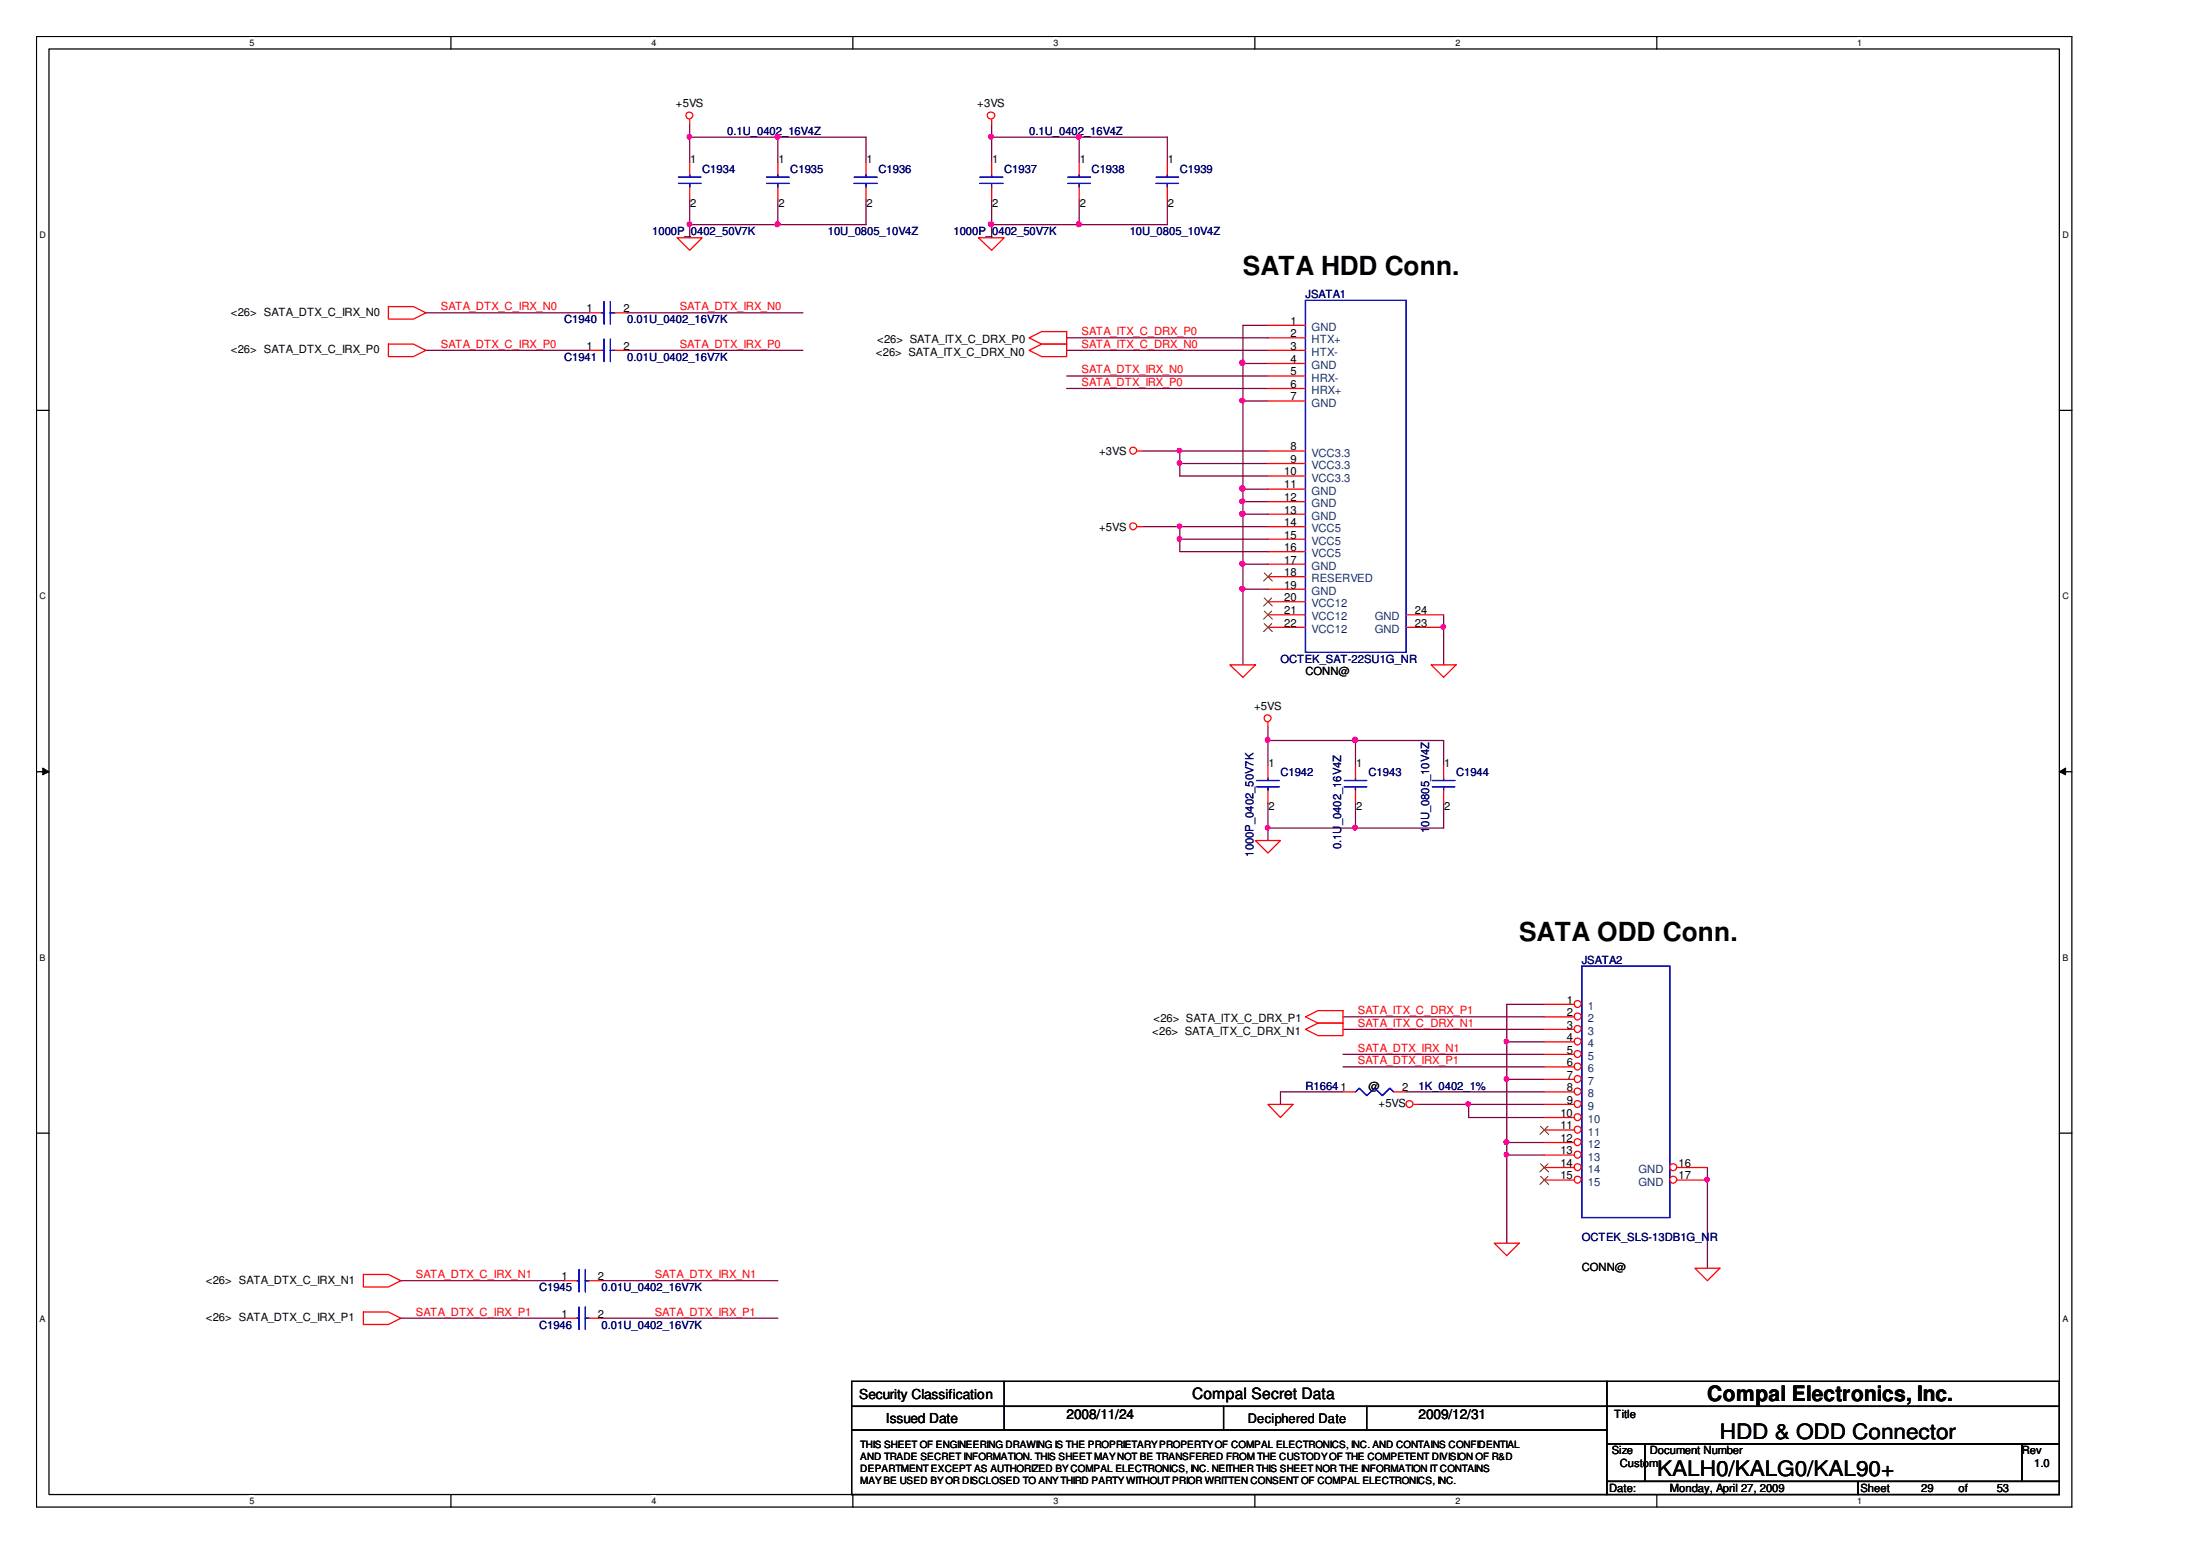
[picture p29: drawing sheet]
<svg xmlns="http://www.w3.org/2000/svg" width="297mm" height="210mm" viewBox="0 0 297 210" stroke-linecap="round" stroke-linejoin="round" font-family="sans-serif">
<defs><g id="words">
<g font-size="3.6">
<text x="168.3" y="37.2">SATA HDD Conn.</text>
<text x="205.8" y="127.4">SATA ODD Conn.</text>
</g>
<g font-size="2.9">
<text x="231.3" y="189.8">Compal Electronics, Inc.</text>
<text x="232.9" y="194.8">HDD &amp; ODD Connector</text>
<text x="224.5" y="199.9">KALH0/KALG0/KAL90+</text>
</g>
<text font-size="2.1" x="161.5" y="189.5">Compal Secret Data</text>
<g font-size="1.9">
<text x="116.4" y="189.4">Security Classification</text>
<text x="120" y="192.6">Issued Date</text>
<text x="144.5" y="192.1">2008/11/24</text>
<text x="192.1" y="192.1">2009/12/31</text>
</g>
<text font-size="1.8" x="169" y="192.7">Deciphered Date</text>
<g font-size="1.5">
<text x="91.6" y="14.5">+5VS</text>
<text x="132.4" y="14.5">+3VS</text>
<text x="93.5" y="22.1">1</text>
<text x="105.4" y="22.1">1</text>
<text x="117.4" y="22.1">1</text>
<text x="134.4" y="22.1">1</text>
<text x="146.2" y="22.1">1</text>
<text x="158.2" y="22.1">1</text>
<text x="93.5" y="28">2</text>
<text x="105.4" y="28">2</text>
<text x="117.4" y="28">2</text>
<text x="134.4" y="28">2</text>
<text x="146.2" y="28">2</text>
<text x="158.2" y="28">2</text>
<text x="31.3" y="42.8">&lt;26&gt; SATA_DTX_C_IRX_N0</text>
<text x="31.3" y="47.9">&lt;26&gt; SATA_DTX_C_IRX_P0</text>
<text x="79.4" y="42.3">1</text>
<text x="79.4" y="47.4">1</text>
<text x="84.4" y="42.3">2</text>
<text x="84.4" y="47.4">2</text>
<text x="118.8" y="46.5">&lt;26&gt; SATA_ITX_C_DRX_P0</text>
<text x="174.8" y="44">1</text>
<text x="174.8" y="45.7">2</text>
<text x="174.8" y="47.4">3</text>
<text x="118.6" y="48.2">&lt;26&gt; SATA_ITX_C_DRX_N0</text>
<text x="174.8" y="49.1">4</text>
<text x="174.8" y="50.8">5</text>
<text x="174.8" y="52.5">6</text>
<text x="174.8" y="54.2">7</text>
<text x="148.9" y="61.7">+3VS</text>
<text x="173.9" y="64.4">10</text>
<text x="174.8" y="61">8</text>
<text x="174.8" y="62.7">9</text>
<text x="148.9" y="71.9">+5VS</text>
<text x="173.9" y="66.2">11</text>
<text x="173.9" y="67.8">12</text>
<text x="173.9" y="69.5">13</text>
<text x="173.9" y="71.2">14</text>
<text x="173.9" y="72.9">15</text>
<text x="173.9" y="74.6">16</text>
<text x="173.9" y="76.3">17</text>
<text x="173.9" y="78">18</text>
<text x="173.9" y="79.7">19</text>
<text x="173.9" y="81.4">20</text>
<text x="173.9" y="83.2">21</text>
<text x="191.6" y="83.2">24</text>
<text x="173.9" y="84.9">22</text>
<text x="191.6" y="84.9">23</text>
<text x="176.8" y="91.5">CONN@</text>
<text x="169.9" y="96.2">+5VS</text>
<text x="171.8" y="103.8">1</text>
<text x="183.7" y="103.8">1</text>
<text x="195.6" y="103.8">1</text>
<text x="171.8" y="109.7">2</text>
<text x="183.7" y="109.7">2</text>
<text x="195.6" y="109.7">2</text>
<text x="212.2" y="135.9">1</text>
<text x="212.2" y="137.6">2</text>
<text x="156.1" y="140.2">&lt;26&gt; SATA_ITX_C_DRX_N1</text>
<text x="156.2" y="138.5">&lt;26&gt; SATA_ITX_C_DRX_P1</text>
<text x="212.2" y="139.3">3</text>
<text x="212.2" y="141">4</text>
<text x="212.2" y="142.7">5</text>
<text x="185.4" y="147.6">@</text>
<text x="186.7" y="150">+5VS</text>
<text x="189.9" y="147.8">2</text>
<text x="212.2" y="144.4">6</text>
<text x="212.2" y="146.1">7</text>
<text x="212.2" y="147.8">8</text>
<text x="212.2" y="149.5">9</text>
<text x="211.4" y="151.2">10</text>
<text x="211.4" y="152.9">11</text>
<text x="211.4" y="154.6">12</text>
<text x="211.4" y="156.3">13</text>
<text x="211.4" y="158">14</text>
<text x="211.4" y="159.7">15</text>
<text x="227.4" y="158">16</text>
<text x="227.4" y="159.7">17</text>
<text x="27.9" y="173.8">&lt;26&gt; SATA_DTX_C_IRX_N1</text>
<text x="76.1" y="173.3">1</text>
<text x="81" y="173.3">2</text>
<text x="214.2" y="172.2">CONN@</text>
<text x="27.9" y="178.9">&lt;26&gt; SATA_DTX_C_IRX_P1</text>
<text x="76.1" y="178.4">1</text>
<text x="81" y="178.4">2</text>
<text x="218.3" y="197">Size</text>
<text x="218.6" y="192.1">Title</text>
<text x="223.5" y="197">Document Number</text>
<text x="273.8" y="197">Rev</text>
<text x="218" y="202">Date:</text>
<text x="219.4" y="198.7">Custom</text>
<text x="226.2" y="202">Monday, April 27, 2009</text>
<text x="252" y="202">Sheet</text>
<text x="260.2" y="202">29</text>
<text x="265.3" y="202">of</text>
<text x="270.5" y="202">53</text>
<text x="275.5" y="198.7">1.0</text>
</g>
<g font-size="1.5" fill="#00007f">
<text x="95.1" y="23.4">C1934</text>
<text x="98.5" y="18.3">0.1U_0402_16V4Z</text>
<text x="107" y="23.4">C1935</text>
<text x="119" y="23.4">C1936</text>
<text x="136" y="23.4">C1937</text>
<text x="139.4" y="18.3">0.1U_0402_16V4Z</text>
<text x="147.9" y="23.4">C1938</text>
<text x="159.8" y="23.4">C1939</text>
<text x="88.3" y="31.9">1000P_0402_50V7K</text>
<text x="112.1" y="31.9">10U_0805_10V4Z</text>
<text x="129.1" y="31.9">1000P_0402_50V7K</text>
<text x="153" y="31.9">10U_0805_10V4Z</text>
<text x="176.8" y="40.4">JSATA1</text>
<text x="76.4" y="43.8">C1940</text>
<text x="84.9" y="43.8">0.01U_0402_16V7K</text>
<text x="76.4" y="48.9">C1941</text>
<text x="84.9" y="48.9">0.01U_0402_16V7K</text>
<text x="173.4" y="89.8">OCTEK_SAT-22SU1G_NR</text>
<text x="173.4" y="105.1">C1942</text>
<text x="185.4" y="105.1">C1943</text>
<text x="197.2" y="105.1">C1944</text>
<text x="193.6" y="112.8" transform="rotate(-90 193.6 112.8)">10U_0805_10V4Z</text>
<text x="169.8" y="116" transform="rotate(-90 169.8 116)">1000P_0402_50V7K</text>
<text x="181.6" y="115" transform="rotate(-90 181.6 115)">0.1U_0402_16V4Z</text>
<text x="214.2" y="130.6">JSATA2</text>
<text x="176.8" y="147.6">R16641</text>
<text x="192.1" y="147.6">1K_0402_1%</text>
<text x="214.2" y="168">OCTEK_SLS-13DB1G_NR</text>
<text x="73" y="179.9">C1946</text>
<text x="73" y="174.9">C1945</text>
<text x="81.5" y="179.9">0.01U_0402_16V7K</text>
<text x="81.5" y="174.9">0.01U_0402_16V7K</text>
</g>
<g font-size="1.5" fill="#f00">
<text x="59.7" y="42">SATA_DTX_C_IRX_N0</text>
<text x="59.7" y="47.1">SATA_DTX_C_IRX_P0</text>
<text x="92.1" y="42">SATA_DTX_IRX_N0</text>
<text x="92.1" y="47.1">SATA_DTX_IRX_P0</text>
<text x="146.5" y="45.4">SATA_ITX_C_DRX_P0</text>
<text x="146.5" y="47.1">SATA_ITX_C_DRX_N0</text>
<text x="146.5" y="52.3">SATA_DTX_IRX_P0</text>
<text x="146.5" y="50.6">SATA_DTX_IRX_N0</text>
<text x="183.9" y="137.4">SATA_ITX_C_DRX_P1</text>
<text x="183.9" y="139.1">SATA_ITX_C_DRX_N1</text>
<text x="183.9" y="142.4">SATA_DTX_IRX_N1</text>
<text x="183.9" y="144.1">SATA_DTX_IRX_P1</text>
<text x="56.3" y="173.1">SATA_DTX_C_IRX_N1</text>
<text x="88.7" y="173.1">SATA_DTX_IRX_N1</text>
<text x="56.3" y="178.2">SATA_DTX_C_IRX_P1</text>
<text x="88.7" y="178.2">SATA_DTX_IRX_P1</text>
</g>
<g font-size="1.5" fill="#003f7f">
<text x="177.7" y="44.8">GND</text>
<text x="177.7" y="46.5">HTX+</text>
<text x="177.7" y="48.2">HTX-</text>
<text x="177.7" y="50">GND</text>
<text x="177.7" y="51.7">HRX-</text>
<text x="177.7" y="53.4">HRX+</text>
<text x="177.7" y="55.1">GND</text>
<text x="177.7" y="61.8">VCC3.3</text>
<text x="177.7" y="63.5">VCC3.3</text>
<text x="177.7" y="65.2">VCC3.3</text>
<text x="177.7" y="67">GND</text>
<text x="177.7" y="68.7">GND</text>
<text x="177.7" y="70.4">GND</text>
<text x="177.7" y="72.1">VCC5</text>
<text x="177.7" y="73.8">VCC5</text>
<text x="177.7" y="75.5">VCC5</text>
<text x="177.7" y="77.2">GND</text>
<text x="177.7" y="78.9">RESERVED</text>
<text x="177.7" y="80.5">GND</text>
<text x="177.7" y="82.2">VCC12</text>
<text x="177.7" y="84">VCC12</text>
<text x="177.7" y="85.7">VCC12</text>
<text x="186.2" y="84">GND</text>
<text x="186.2" y="85.7">GND</text>
<text x="215.1" y="136.8">1</text>
<text x="215.1" y="138.5">2</text>
<text x="215.1" y="140.2">3</text>
<text x="215.1" y="141.8">4</text>
<text x="215.1" y="143.5">5</text>
<text x="215.1" y="145.2">6</text>
<text x="215.1" y="146.9">7</text>
<text x="215.1" y="148.6">8</text>
<text x="215.1" y="150.3">9</text>
<text x="215.1" y="152.1">10</text>
<text x="215.1" y="153.8">11</text>
<text x="215.1" y="155.5">12</text>
<text x="215.1" y="157.2">13</text>
<text x="215.1" y="158.9">14</text>
<text x="215.1" y="160.6">15</text>
<text x="221.9" y="158.9">GND</text>
<text x="221.9" y="160.6">GND</text>
</g>
<g font-size="1.4">
<text x="116.5" y="196.1">THIS SHEET OF ENGINEERING DRAWING IS THE PROPRIETARY PROPERTY OF COMPAL ELECTRONICS, INC. AND CONTAINS CONFIDENTIAL</text>
<text x="116.5" y="197.7">AND TRADE SECRET INFORMATION. THIS SHEET MAY NOT BE TRANSFERED FROM THE CUSTODY OF THE COMPETENT DIVISION OF R&amp;D</text>
<text x="116.5" y="199.3">DEPARTMENT EXCEPT AS AUTHORIZED BY COMPAL ELECTRONICS, INC. NEITHER THIS SHEET NOR THE INFORMATION IT CONTAINS</text>
<text x="116.5" y="200.9">MAY BE USED BY OR DISCLOSED TO ANY THIRD PARTY WITHOUT PRIOR WRITTEN CONSENT OF COMPAL ELECTRONICS, INC.</text>
</g>
<g font-size="1.2">
<text x="33.8" y="6.2">5</text>
<text x="88.3" y="6.2">4</text>
<text x="142.7" y="6.2">3</text>
<text x="197.1" y="6.2">2</text>
<text x="251.6" y="6.2">1</text>
<text x="5.4" y="32.2">D</text>
<text x="279.3" y="32.2">D</text>
<text x="5.4" y="81.1">C</text>
<text x="279.3" y="81.1">C</text>
<text x="5.4" y="130.1">B</text>
<text x="279.3" y="130.1">B</text>
<text x="5.4" y="179">A</text>
<text x="279.3" y="179">A</text>
<text x="33.8" y="203.7">5</text>
<text x="88.3" y="203.7">4</text>
<text x="142.7" y="203.7">3</text>
<text x="197.1" y="203.7">2</text>
<text x="251.6" y="203.7">1</text>
</g>
</g></defs>
<path d="M4.9 4.9h275.7v199.2h-275.7zM6.6 6.6h272.3v195.8h-272.3z" fill="none" stroke="#000" stroke-width=".17"/>
<g fill="#fff">
<path d="M33.8 5.1h.6v1.4h-.6z"/>
<path d="M33.8 202.6h.6v1.3h-.6z"/>
</g>
<path d="M61.1 4.9v1.7M61.1 202.4v1.7" fill="none" stroke="#000" stroke-width=".17"/>
<g fill="#fff">
<path d="M88.3 5.1h.5v1.4h-.5z"/>
<path d="M88.3 202.6h.5v1.3h-.5z"/>
</g>
<path d="M115.5 4.9v1.7M115.5 202.4v1.7" fill="none" stroke="#000" stroke-width=".17"/>
<g fill="#fff">
<path d="M142.7 5.1h.6v1.4h-.6z"/>
<path d="M142.7 202.6h.6v1.3h-.6z"/>
</g>
<path d="M170 4.9v1.7M170 202.4v1.7" fill="none" stroke="#000" stroke-width=".17"/>
<g fill="#fff">
<path d="M197.1 5.1h.6v1.4h-.6z"/>
<path d="M197.1 202.6h.6v1.3h-.6z"/>
</g>
<path d="M224.4 4.9v1.7M224.4 202.4v1.7" fill="none" stroke="#000" stroke-width=".17"/>
<g fill="#fff">
<path d="M251.6 5.1h.6v1.4h-.6z"/>
<path d="M251.6 202.6h.6v1.3h-.6z"/>
<path d="M5.4 31.1h.7v1.4h-.7z"/>
<path d="M279.4 31.1h.7v1.4h-.7z"/>
<path d="M5.4 80h.7v1.4h-.7z"/>
<path d="M279.4 80h.7v1.4h-.7z"/>
</g>
<path d="M4.9 55.6h1.7M278.9 55.6h1.7" fill="none" stroke="#000" stroke-width=".17"/>
<g fill="#fff">
<path d="M5.4 129h.7v1.3h-.7z"/>
<path d="M279.4 129h.7v1.3h-.7z"/>
</g>
<path d="M4.9 104.5h1.7M278.9 104.5h1.7" fill="none" stroke="#000" stroke-width=".17"/>
<path d="M5.8 104l.8 .5-.8 .4zM278.9 104.5l.9-.5v.9z" fill="#000"/>
<path d="M5.8 104l.8 .5-.8 .4zM278.9 104.5l.9-.5v.9z" fill="none" stroke="#000" stroke-width=".14"/>
<g fill="#fff">
<path d="M5.4 177.9h.7v1.4h-.7z"/>
<path d="M279.4 177.9h.7v1.4h-.7z"/>
</g>
<path d="M4.9 153.5h1.7M278.9 153.5h1.7" fill="none" stroke="#000" stroke-width=".17"/>
<path d="M171.7 44.1h-3.3v5.1M171.7 54.3h-3.3v11.9M159.8 73v1.7h11.9" fill="none" stroke="#7f003f" stroke-width=".17"/>
<circle cx="168.3" cy="54.2" r=".33" fill="#f0f"/>
<circle cx="168.3" cy="54.2" r=".33" fill="none" stroke="#f0f" stroke-width=".17"/>
<path d="M168.4 49.2h3.3M168.4 79.8v10.2" fill="none" stroke="#7f003f" stroke-width=".17"/>
<circle cx="168.3" cy="79.7" r=".33" fill="#f0f"/>
<circle cx="168.3" cy="79.7" r=".33" fill="none" stroke="#f0f" stroke-width=".17"/>
<path d="M168.4 66.2h3.3M168.4 67.9h3.3" fill="none" stroke="#7f003f" stroke-width=".17"/>
<circle cx="168.3" cy="67.9" r=".33" fill="#f0f"/>
<circle cx="168.3" cy="67.9" r=".33" fill="none" stroke="#f0f" stroke-width=".17"/>
<path d="M168.4 49.2v5.1M159.8 64.5h11.9" fill="none" stroke="#7f003f" stroke-width=".17"/>
<circle cx="168.3" cy="49.1" r=".35" fill="#f0f"/>
<circle cx="168.3" cy="49.1" r=".35" fill="none" stroke="#f0f" stroke-width=".17"/>
<path d="M168.4 79.8h3.3M168.4 69.6h3.3" fill="none" stroke="#7f003f" stroke-width=".17"/>
<circle cx="168.3" cy="69.6" r=".33" fill="#f0f"/>
<circle cx="168.3" cy="69.6" r=".33" fill="none" stroke="#f0f" stroke-width=".17"/>
<path d="M168.4 67.9v1.7" fill="none" stroke="#7f003f" stroke-width=".17"/>
<circle cx="168.3" cy="69.6" r=".33" fill="#f0f"/>
<circle cx="168.3" cy="69.6" r=".33" fill="none" stroke="#f0f" stroke-width=".17"/>
<path d="M154.7 71.3h5.1M159.8 62.8h11.9M159.8 71.3h11.9M159.8 71.3v1.7" fill="none" stroke="#7f003f" stroke-width=".17"/>
<circle cx="159.8" cy="71.3" r=".31" fill="#f0f"/>
<circle cx="159.8" cy="71.3" r=".31" fill="none" stroke="#f0f" stroke-width=".17"/>
<path d="M159.8 62.8v1.7M168.4 76.4h3.3" fill="none" stroke="#7f003f" stroke-width=".17"/>
<circle cx="159.8" cy="62.7" r=".31" fill="#f0f"/>
<circle cx="159.8" cy="62.7" r=".31" fill="none" stroke="#f0f" stroke-width=".17"/>
<path d="M154.7 61.1h5.1M168.4 76.4v3.4" fill="none" stroke="#7f003f" stroke-width=".17"/>
<circle cx="168.3" cy="76.3" r=".33" fill="#f0f"/>
<circle cx="168.3" cy="76.3" r=".33" fill="none" stroke="#f0f" stroke-width=".17"/>
<path d="M159.8 61.1v1.7" fill="none" stroke="#7f003f" stroke-width=".17"/>
<circle cx="159.8" cy="61" r=".31" fill="#f0f"/>
<circle cx="159.8" cy="61" r=".31" fill="none" stroke="#f0f" stroke-width=".17"/>
<path d="M159.8 73h11.9" fill="none" stroke="#7f003f" stroke-width=".17"/>
<circle cx="159.8" cy="73" r=".31" fill="#f0f"/>
<circle cx="159.8" cy="73" r=".31" fill="none" stroke="#f0f" stroke-width=".17"/>
<path d="M159.8 61.1h11.9M168.4 69.6v6.8" fill="none" stroke="#7f003f" stroke-width=".17"/>
<circle cx="168.3" cy="69.6" r=".33" fill="#f0f"/>
<circle cx="168.3" cy="69.6" r=".33" fill="none" stroke="#f0f" stroke-width=".17"/>
<path d="M168.4 66.2v1.7" fill="none" stroke="#7f003f" stroke-width=".17"/>
<circle cx="168.3" cy="66.1" r=".35" fill="#f0f"/>
<circle cx="168.3" cy="66.1" r=".35" fill="none" stroke="#f0f" stroke-width=".17"/>
<path d="M93.4 30.4v1.8M105.4 30.4h11.9M57.7 42.4h22.1M57.7 47.4h22.1M85 42.4h23.7M85 47.4h23.7M144.5 45.8h27.2M144.5 47.4h27.2M144.5 52.6h27.2M144.5 50.9h27.2" fill="none" stroke="#7f003f" stroke-width=".17"/>
<circle cx="105.3" cy="30.4" r=".31" fill="#f0f"/>
<circle cx="105.3" cy="30.4" r=".31" fill="none" stroke="#f0f" stroke-width=".17"/>
<path d="M93.4 16.9v1.7M117.3 18.6h-11.9v3.4M93.4 27v3.4" fill="none" stroke="#7f003f" stroke-width=".17"/>
<circle cx="105.3" cy="18.5" r=".31" fill="#f0f"/>
<circle cx="105.3" cy="18.5" r=".31" fill="none" stroke="#f0f" stroke-width=".17"/>
<path d="M93.4 18.6h12" fill="none" stroke="#7f003f" stroke-width=".17"/>
<circle cx="105.3" cy="18.5" r=".31" fill="#f0f"/>
<circle cx="105.3" cy="18.5" r=".31" fill="none" stroke="#f0f" stroke-width=".17"/>
<circle cx="93.4" cy="18.5" r=".31" fill="#f0f"/>
<circle cx="93.4" cy="18.5" r=".31" fill="none" stroke="#f0f" stroke-width=".17"/>
<path d="M105.4 27v3.4h-12" fill="none" stroke="#7f003f" stroke-width=".17"/>
<circle cx="105.3" cy="30.4" r=".31" fill="#f0f"/>
<circle cx="105.3" cy="30.4" r=".31" fill="none" stroke="#f0f" stroke-width=".17"/>
<circle cx="93.4" cy="30.4" r=".31" fill="#f0f"/>
<circle cx="93.4" cy="30.4" r=".31" fill="none" stroke="#f0f" stroke-width=".17"/>
<path d="M93.4 18.6v3.4M117.3 18.6v3.4M117.3 27v3.4M134.3 30.4v1.8M146.2 30.4h11.9" fill="none" stroke="#7f003f" stroke-width=".17"/>
<circle cx="146.1" cy="30.4" r=".31" fill="#f0f"/>
<circle cx="146.1" cy="30.4" r=".31" fill="none" stroke="#f0f" stroke-width=".17"/>
<path d="M134.3 16.9v1.7M158.1 18.6h-11.9v3.4M134.3 27v3.4" fill="none" stroke="#7f003f" stroke-width=".17"/>
<circle cx="146.1" cy="18.5" r=".31" fill="#f0f"/>
<circle cx="146.1" cy="18.5" r=".31" fill="none" stroke="#f0f" stroke-width=".17"/>
<path d="M134.3 18.6h11.9" fill="none" stroke="#7f003f" stroke-width=".17"/>
<circle cx="146.1" cy="18.5" r=".31" fill="#f0f"/>
<circle cx="146.1" cy="18.5" r=".31" fill="none" stroke="#f0f" stroke-width=".17"/>
<circle cx="134.2" cy="18.5" r=".33" fill="#f0f"/>
<circle cx="134.2" cy="18.5" r=".33" fill="none" stroke="#f0f" stroke-width=".17"/>
<path d="M146.2 27v3.4h-11.9" fill="none" stroke="#7f003f" stroke-width=".17"/>
<circle cx="146.1" cy="30.4" r=".31" fill="#f0f"/>
<circle cx="146.1" cy="30.4" r=".31" fill="none" stroke="#f0f" stroke-width=".17"/>
<circle cx="134.2" cy="30.4" r=".33" fill="#f0f"/>
<circle cx="134.2" cy="30.4" r=".33" fill="none" stroke="#f0f" stroke-width=".17"/>
<path d="M134.3 18.6v3.4M158.1 18.6v3.4M158.1 27v3.4M171.7 112.1v1.7M183.6 112.1h11.9M54.3 173.4h22.1M54.3 178.5h22.1M81.5 173.4h23.9M81.5 178.5h23.9" fill="none" stroke="#7f003f" stroke-width=".17"/>
<circle cx="183.5" cy="112.1" r=".31" fill="#f0f"/>
<circle cx="183.5" cy="112.1" r=".31" fill="none" stroke="#f0f" stroke-width=".17"/>
<path d="M171.7 98.5v1.8M171.7 108.7v3.4M195.5 100.3h-11.9v3.4" fill="none" stroke="#7f003f" stroke-width=".17"/>
<path d="M183.4 99.9h.3l.1 .1a.36 .36 0 0 1-.3 .5 .37 .37 0 0 1-.1-.6z" fill-rule="evenodd" fill="#f0f"/>
<path d="M183.4 99.9h.3l.1 .1a.36 .36 0 0 1-.3 .5 .37 .37 0 0 1-.1-.6z" fill="none" stroke="#f0f" stroke-width=".17"/>
<path d="M171.7 100.3h11.9" fill="none" stroke="#7f003f" stroke-width=".17"/>
<path d="M183.4 99.9h.3l.1 .1a.36 .36 0 0 1-.3 .5 .37 .37 0 0 1-.1-.6z" fill-rule="evenodd" fill="#f0f"/>
<path d="M183.4 99.9h.3l.1 .1a.36 .36 0 0 1-.3 .5 .37 .37 0 0 1-.1-.6z" fill="none" stroke="#f0f" stroke-width=".17"/>
<path d="M171.5 99.9h.3l.1 .1a.36 .36 0 0 1-.2 .5 .37 .37 0 0 1-.2-.6z" fill-rule="evenodd" fill="#f0f"/>
<path d="M171.5 99.9h.3l.1 .1a.36 .36 0 0 1-.2 .5 .37 .37 0 0 1-.2-.6z" fill="none" stroke="#f0f" stroke-width=".17"/>
<path d="M183.6 108.7v3.4h-11.9" fill="none" stroke="#7f003f" stroke-width=".17"/>
<circle cx="183.5" cy="112.1" r=".31" fill="#f0f"/>
<circle cx="183.5" cy="112.1" r=".31" fill="none" stroke="#f0f" stroke-width=".17"/>
<circle cx="171.7" cy="112.1" r=".31" fill="#f0f"/>
<circle cx="171.7" cy="112.1" r=".31" fill="none" stroke="#f0f" stroke-width=".17"/>
<path d="M171.7 100.3v3.4M195.5 100.3v3.4M195.5 108.7v3.4M204.1 146.2v8.5" fill="none" stroke="#7f003f" stroke-width=".17"/>
<circle cx="204" cy="154.7" r=".31" fill="#f0f"/>
<circle cx="204" cy="154.7" r=".31" fill="none" stroke="#f0f" stroke-width=".17"/>
<circle cx="204" cy="146.1" r=".31" fill="#f0f"/>
<circle cx="204" cy="146.1" r=".31" fill="none" stroke="#f0f" stroke-width=".17"/>
<path d="M181.9 137.7h27.3M181.9 139.4h27.3M181.9 144.5h27.3M181.9 142.8h27.3M190.5 147.9h18.7M192.1 149.6h17.1M204.1 156.4h5.1M204.1 154.7h5.1" fill="none" stroke="#7f003f" stroke-width=".17"/>
<circle cx="198.9" cy="149.5" r=".31" fill="#f0f"/>
<circle cx="198.9" cy="149.5" r=".31" fill="none" stroke="#f0f" stroke-width=".17"/>
<path d="M195.5 83.3v1.7M181.9 147.9h-8.5v1.7M198.9 149.6v1.7h10.3" fill="none" stroke="#7f003f" stroke-width=".17"/>
<circle cx="195.5" cy="84.9" r=".31" fill="#f0f"/>
<circle cx="195.5" cy="84.9" r=".31" fill="none" stroke="#f0f" stroke-width=".17"/>
<path d="M195.5 85v5M204.1 154.7v1.7" fill="none" stroke="#7f003f" stroke-width=".17"/>
<circle cx="204" cy="154.7" r=".31" fill="#f0f"/>
<circle cx="204" cy="154.7" r=".31" fill="none" stroke="#f0f" stroke-width=".17"/>
<path d="M209.2 136h-5.1v5.1h5.1M204.1 141.1v5.1h5.1" fill="none" stroke="#7f003f" stroke-width=".17"/>
<circle cx="204" cy="141" r=".31" fill="#f0f"/>
<circle cx="204" cy="141" r=".31" fill="none" stroke="#f0f" stroke-width=".17"/>
<path d="M204.1 156.4v12" fill="none" stroke="#7f003f" stroke-width=".17"/>
<circle cx="204" cy="156.4" r=".31" fill="#f0f"/>
<circle cx="204" cy="156.4" r=".31" fill="none" stroke="#f0f" stroke-width=".17"/>
<path d="M231.3 158.1v1.7" fill="none" stroke="#7f003f" stroke-width=".17"/>
<circle cx="231.2" cy="159.8" r=".31" fill="#f0f"/>
<circle cx="231.2" cy="159.8" r=".31" fill="none" stroke="#f0f" stroke-width=".17"/>
<path d="M231.3 159.8v11.9" fill="none" stroke="#7f003f" stroke-width=".17"/>
<g fill="none" stroke="#f00" stroke-width=".17">
<path d="M93.4 16.2v.7M134.3 16.2v.7M91.7 32.2h3.4l-1.7 1.7zM93.4 22v1.7M93.4 25.3v1.7M117.3 22v1.7M117.3 25.3v1.7M132.5 32.2h3.5l-1.7 1.7zM134.3 22v1.7M134.3 25.3v1.7M146.2 22v1.7M146.2 25.3v1.7"/>
<path d="M158.1 22v1.7M158.1 25.3v1.7M52.6 41.5h3.4l1.7 .9-1.7 .8h-3.4zM52.6 46.6h3.4l1.7 .8-1.7 .9h-3.4zM79.8 42.4h1.7M83.3 42.4h1.7M139.4 47.4l1.7-.8h3.4v1.7h-3.4zM139.4 45.8l1.7-.9h3.4v1.7h-3.4zM154 61.1h.7M154 71.3h.7M166.6 90h3.4l-1.6 1.7zM171.7 97.8v.7"/>
<path d="M193.8 90h3.4l-1.7 1.7zM170 113.8h3.4l-1.7 1.7zM183.6 103.7v1.7M183.6 107.1v1.6M176.8 139.4l1.7-.8h3.4v1.6h-3.4zM176.8 137.7l1.7-.8h3.4v1.7h-3.4zM171.7 149.6h3.4l-1.7 1.7zM181.9 147.9h1.7M188.8 147.9h1.7M191.5 149.6h.6M49.2 172.6h3.4l1.7 .8-1.7 .9h-3.4zM49.2 177.7h3.4l1.7 .8-1.7 .9h-3.4z"/>
<path d="M76.4 178.5h1.7M76.4 173.4h1.7M79.8 178.5h1.7M79.8 173.4h1.7M202.4 168.4h3.4l-1.7 1.6zM229.6 171.7h3.4l-1.7 1.7z"/>
<circle cx="93.4" cy="15.6" r=".48"/>
<circle cx="134.2" cy="15.6" r=".5"/>
<circle cx="153.5" cy="61" r=".48"/>
<circle cx="153.5" cy="71.3" r=".48"/>
<circle cx="171.7" cy="97.3" r=".48"/>
<circle cx="190.9" cy="149.5" r=".48"/>
</g>
<g fill="none" stroke="#000" stroke-width=".17">
<path d="M115.4 187.1h102.2v3.4h-102.2zM115.4 190.5h102.2v3.2h-102.2zM115.4 193.7h102.2v8.7h-102.2zM136 187.1v6.6M165.7 190.5v3.2M185.1 190.5v3.2M217.6 187.1h61.3v3.4h-61.3zM217.6 190.5h61.3v5h-61.3zM217.6 195.5h5.2v5.1h-5.2zM222.8 195.5h51.1v5.1h-51.1zM273.9 195.5h5v5.1h-5zM217.6 200.6h34.1v1.8h-34.1z"/>
<path d="M251.7 200.6h27.2v1.8h-27.2z"/>
</g>
<g fill="none" stroke="#00f" stroke-width=".17">
<path d="M91.9 24.8h3M91.9 24h3M93.4 23.7v.3M93.4 24.8v.5M115.7 24.8h3.1M115.7 24h3.1M117.3 23.7v.3M117.3 24.8v.5M132.7 24.8h3.1M132.7 24h3.1M134.3 23.7v.3M134.3 24.8v.5"/>
<path d="M144.6 24.8h3.1M144.6 24h3.1M146.2 23.7v.3M146.2 24.8v.5M156.6 24.8h3M156.6 24h3M158.1 23.7v.3M158.1 24.8v.5M81.5 42.4h.3M81.8 40.8v3.1M82.7 42.4h.6M82.7 40.8v3.1"/>
<path d="M182.1 106.5h3M182.1 105.7h3M183.6 105.4v.3M183.6 106.5v.6M214.2 130.8h12v34.1h-12zM183.6 147.9l.5-.5 1 1 1.1-1 1 1 1.1-1 .5 .5M78.1 178.5h.3M78.1 173.4h.3M78.4 177v3M78.4 171.9v3.1M79.3 178.5h.5M79.3 173.4h.5"/>
<path d="M79.3 177v3M79.3 171.9v3.1"/>
</g>
<circle cx="213.7" cy="136" r=".48" fill="#fff"/>
<g fill="none" stroke="#f00" stroke-width=".17">
<path d="M209.2 136h4"/>
<circle cx="213.7" cy="136" r=".48"/>
</g>
<circle cx="213.7" cy="137.7" r=".48" fill="#fff"/>
<g fill="none" stroke="#f00" stroke-width=".17">
<path d="M209.2 137.7h4"/>
<circle cx="213.7" cy="137.7" r=".48"/>
</g>
<circle cx="213.7" cy="139.3" r=".48" fill="#fff"/>
<g fill="none" stroke="#f00" stroke-width=".17">
<path d="M209.2 139.4h4"/>
<circle cx="213.7" cy="139.3" r=".48"/>
</g>
<circle cx="213.7" cy="141" r=".48" fill="#fff"/>
<g fill="none" stroke="#f00" stroke-width=".17">
<path d="M209.2 141.1h4"/>
<circle cx="213.7" cy="141" r=".48"/>
</g>
<circle cx="213.7" cy="142.7" r=".48" fill="#fff"/>
<g fill="none" stroke="#f00" stroke-width=".17">
<path d="M209.2 142.8h4"/>
<circle cx="213.7" cy="142.7" r=".48"/>
</g>
<circle cx="213.7" cy="144.4" r=".48" fill="#fff"/>
<g fill="none" stroke="#f00" stroke-width=".17">
<path d="M209.2 144.5h4"/>
<circle cx="213.7" cy="144.4" r=".48"/>
</g>
<circle cx="213.7" cy="146.1" r=".48" fill="#fff"/>
<g fill="none" stroke="#f00" stroke-width=".17">
<path d="M209.2 146.2h4"/>
<circle cx="213.7" cy="146.1" r=".48"/>
</g>
<circle cx="213.7" cy="147.8" r=".48" fill="#fff"/>
<g fill="none" stroke="#f00" stroke-width=".17">
<path d="M209.2 147.9h4"/>
<circle cx="213.7" cy="147.8" r=".48"/>
</g>
<circle cx="213.7" cy="149.5" r=".48" fill="#fff"/>
<g fill="none" stroke="#f00" stroke-width=".17">
<path d="M209.2 149.6h4"/>
<circle cx="213.7" cy="149.5" r=".48"/>
</g>
<circle cx="213.7" cy="151.3" r=".48" fill="#fff"/>
<g fill="none" stroke="#f00" stroke-width=".17">
<path d="M209.2 151.3h4"/>
<circle cx="213.7" cy="151.3" r=".48"/>
</g>
<circle cx="213.7" cy="153" r=".48" fill="#fff"/>
<g fill="none" stroke="#f00" stroke-width=".17">
<path d="M209.2 153h4"/>
<circle cx="213.7" cy="153" r=".48"/>
</g>
<path d="M208.7 152.5l1.1 1.1M209.7 152.5l-1.1 1.1" fill="none" stroke="#7f3f00" stroke-width=".14"/>
<circle cx="213.7" cy="154.7" r=".48" fill="#fff"/>
<g fill="none" stroke="#f00" stroke-width=".17">
<path d="M209.2 154.7h4"/>
<circle cx="213.7" cy="154.7" r=".48"/>
</g>
<circle cx="213.7" cy="156.4" r=".48" fill="#fff"/>
<g fill="none" stroke="#f00" stroke-width=".17">
<path d="M209.2 156.4h4"/>
<circle cx="213.7" cy="156.4" r=".48"/>
</g>
<circle cx="226.6" cy="158.1" r=".48" fill="#fff"/>
<g fill="none" stroke="#f00" stroke-width=".17">
<path d="M227.2 158.1h4.1"/>
<circle cx="226.6" cy="158.1" r=".48"/>
</g>
<circle cx="226.6" cy="159.8" r=".48" fill="#fff"/>
<g fill="none" stroke="#f00" stroke-width=".17">
<path d="M227.2 159.8h4.1"/>
<circle cx="226.6" cy="159.8" r=".48"/>
</g>
<circle cx="213.7" cy="158.1" r=".48" fill="#fff"/>
<g fill="none" stroke="#f00" stroke-width=".17">
<path d="M209.2 158.1h4"/>
<circle cx="213.7" cy="158.1" r=".48"/>
</g>
<path d="M208.7 157.6l1.1 1.1M209.7 157.6l-1.1 1.1" fill="none" stroke="#7f3f00" stroke-width=".14"/>
<circle cx="213.7" cy="159.8" r=".48" fill="#fff"/>
<g fill="none" stroke="#f00" stroke-width=".17">
<path d="M105.4 22v1.7M105.4 25.3v1.7M79.8 47.4h1.7M83.3 47.4h1.7M171.7 44.1h5.1M171.7 45.8h5.1M171.7 47.4h5.1M171.7 49.2h5.1M171.7 50.9h5.1M171.7 52.6h5.1M171.7 54.3h5.1M171.7 61.1h5.1"/>
<path d="M171.7 62.8h5.1M171.7 64.5h5.1M171.7 66.2h5.1M171.7 67.9h5.1M171.7 69.6h5.1M171.7 71.3h5.1M171.7 73h5.1M171.7 74.7h5.1M171.7 76.4h5.1M171.7 78.1h5.1M171.7 79.8h5.1M171.7 81.5h5.1"/>
<path d="M171.7 83.3h5.1M171.7 85h5.1M190.5 83.3h5M190.5 85h5M171.7 103.7v1.7M171.7 107.1v1.6M195.5 103.7v1.7M195.5 107.1v1.6M209.2 159.8h4"/>
<circle cx="213.7" cy="159.8" r=".48"/>
</g>
<path d="M171.2 77.6l1.1 1.1M172.3 77.6l-1.1 1.1M171.2 81l1.1 1.1M171.2 82.8l1.1 1.1M171.2 84.4l1.1 1.1M172.3 81l-1.1 1.1M172.3 82.8l-1.1 1.1M172.3 84.4l-1.1 1.1M208.7 159.3l1.1 1.1M209.7 159.3l-1.1 1.1" fill="none" stroke="#7f3f00" stroke-width=".14"/>
<g fill="none" stroke="#00f" stroke-width=".17">
<path d="M103.8 24.8h3.1M103.8 24h3.1M105.4 23.7v.3M105.4 24.8v.5M81.5 47.4h.3M81.8 45.9v3.1M82.7 47.4h.6M82.7 45.9v3.1M176.8 40.7h13.7v47.6h-13.7zM170.2 106.5h3.1M170.2 105.7h3.1M171.7 105.4v.3"/>
<path d="M171.7 106.5v.6M194 106.5h3.1M194 105.7h3.1M195.5 105.4v.3M195.5 106.5v.6"/>
</g>
<circle cx="168.3" cy="54.2" r=".33" fill="#f0f"/>
<circle cx="168.3" cy="54.2" r=".33" fill="none" stroke="#f0f" stroke-width=".17"/>
<circle cx="168.3" cy="79.7" r=".33" fill="#f0f"/>
<circle cx="168.3" cy="79.7" r=".33" fill="none" stroke="#f0f" stroke-width=".17"/>
<circle cx="168.3" cy="67.9" r=".33" fill="#f0f"/>
<circle cx="168.3" cy="67.9" r=".33" fill="none" stroke="#f0f" stroke-width=".17"/>
<circle cx="168.3" cy="49.1" r=".35" fill="#f0f"/>
<circle cx="168.3" cy="49.1" r=".35" fill="none" stroke="#f0f" stroke-width=".17"/>
<circle cx="168.3" cy="69.6" r=".33" fill="#f0f"/>
<circle cx="168.3" cy="69.6" r=".33" fill="none" stroke="#f0f" stroke-width=".17"/>
<circle cx="168.3" cy="69.6" r=".33" fill="#f0f"/>
<circle cx="168.3" cy="69.6" r=".33" fill="none" stroke="#f0f" stroke-width=".17"/>
<circle cx="159.8" cy="71.3" r=".31" fill="#f0f"/>
<circle cx="159.8" cy="71.3" r=".31" fill="none" stroke="#f0f" stroke-width=".17"/>
<circle cx="159.8" cy="62.7" r=".31" fill="#f0f"/>
<circle cx="159.8" cy="62.7" r=".31" fill="none" stroke="#f0f" stroke-width=".17"/>
<circle cx="168.3" cy="76.3" r=".33" fill="#f0f"/>
<circle cx="168.3" cy="76.3" r=".33" fill="none" stroke="#f0f" stroke-width=".17"/>
<circle cx="159.8" cy="61" r=".31" fill="#f0f"/>
<circle cx="159.8" cy="61" r=".31" fill="none" stroke="#f0f" stroke-width=".17"/>
<circle cx="159.8" cy="73" r=".31" fill="#f0f"/>
<circle cx="159.8" cy="73" r=".31" fill="none" stroke="#f0f" stroke-width=".17"/>
<circle cx="168.3" cy="69.6" r=".33" fill="#f0f"/>
<circle cx="168.3" cy="69.6" r=".33" fill="none" stroke="#f0f" stroke-width=".17"/>
<circle cx="168.3" cy="66.1" r=".35" fill="#f0f"/>
<circle cx="168.3" cy="66.1" r=".35" fill="none" stroke="#f0f" stroke-width=".17"/>
<circle cx="105.3" cy="30.4" r=".31" fill="#f0f"/>
<circle cx="105.3" cy="30.4" r=".31" fill="none" stroke="#f0f" stroke-width=".17"/>
<circle cx="105.3" cy="18.5" r=".31" fill="#f0f"/>
<circle cx="105.3" cy="18.5" r=".31" fill="none" stroke="#f0f" stroke-width=".17"/>
<circle cx="105.3" cy="18.5" r=".31" fill="#f0f"/>
<circle cx="105.3" cy="18.5" r=".31" fill="none" stroke="#f0f" stroke-width=".17"/>
<circle cx="93.4" cy="18.5" r=".31" fill="#f0f"/>
<circle cx="93.4" cy="18.5" r=".31" fill="none" stroke="#f0f" stroke-width=".17"/>
<circle cx="105.3" cy="30.4" r=".31" fill="#f0f"/>
<circle cx="105.3" cy="30.4" r=".31" fill="none" stroke="#f0f" stroke-width=".17"/>
<circle cx="93.4" cy="30.4" r=".31" fill="#f0f"/>
<circle cx="93.4" cy="30.4" r=".31" fill="none" stroke="#f0f" stroke-width=".17"/>
<circle cx="146.1" cy="30.4" r=".31" fill="#f0f"/>
<circle cx="146.1" cy="30.4" r=".31" fill="none" stroke="#f0f" stroke-width=".17"/>
<circle cx="146.1" cy="18.5" r=".31" fill="#f0f"/>
<circle cx="146.1" cy="18.5" r=".31" fill="none" stroke="#f0f" stroke-width=".17"/>
<circle cx="146.1" cy="18.5" r=".31" fill="#f0f"/>
<circle cx="146.1" cy="18.5" r=".31" fill="none" stroke="#f0f" stroke-width=".17"/>
<circle cx="134.2" cy="18.5" r=".33" fill="#f0f"/>
<circle cx="134.2" cy="18.5" r=".33" fill="none" stroke="#f0f" stroke-width=".17"/>
<circle cx="146.1" cy="30.4" r=".31" fill="#f0f"/>
<circle cx="146.1" cy="30.4" r=".31" fill="none" stroke="#f0f" stroke-width=".17"/>
<circle cx="134.2" cy="30.4" r=".33" fill="#f0f"/>
<circle cx="134.2" cy="30.4" r=".33" fill="none" stroke="#f0f" stroke-width=".17"/>
<circle cx="183.5" cy="112.1" r=".31" fill="#f0f"/>
<circle cx="183.5" cy="112.1" r=".31" fill="none" stroke="#f0f" stroke-width=".17"/>
<path d="M183.4 99.9h.3l.1 .1a.36 .36 0 0 1-.3 .5 .37 .37 0 0 1-.1-.6z" fill-rule="evenodd" fill="#f0f"/>
<path d="M183.4 99.9h.3l.1 .1a.36 .36 0 0 1-.3 .5 .37 .37 0 0 1-.1-.6z" fill="none" stroke="#f0f" stroke-width=".17"/>
<path d="M183.4 99.9h.3l.1 .1a.36 .36 0 0 1-.3 .5 .37 .37 0 0 1-.1-.6z" fill-rule="evenodd" fill="#f0f"/>
<path d="M183.4 99.9h.3l.1 .1a.36 .36 0 0 1-.3 .5 .37 .37 0 0 1-.1-.6z" fill="none" stroke="#f0f" stroke-width=".17"/>
<path d="M171.5 99.9h.3l.1 .1a.36 .36 0 0 1-.2 .5 .37 .37 0 0 1-.2-.6z" fill-rule="evenodd" fill="#f0f"/>
<path d="M171.5 99.9h.3l.1 .1a.36 .36 0 0 1-.2 .5 .37 .37 0 0 1-.2-.6z" fill="none" stroke="#f0f" stroke-width=".17"/>
<circle cx="183.5" cy="112.1" r=".31" fill="#f0f"/>
<circle cx="183.5" cy="112.1" r=".31" fill="none" stroke="#f0f" stroke-width=".17"/>
<circle cx="171.7" cy="112.1" r=".31" fill="#f0f"/>
<circle cx="171.7" cy="112.1" r=".31" fill="none" stroke="#f0f" stroke-width=".17"/>
<circle cx="204" cy="154.7" r=".31" fill="#f0f"/>
<circle cx="204" cy="154.7" r=".31" fill="none" stroke="#f0f" stroke-width=".17"/>
<circle cx="204" cy="146.1" r=".31" fill="#f0f"/>
<circle cx="204" cy="146.1" r=".31" fill="none" stroke="#f0f" stroke-width=".17"/>
<circle cx="198.9" cy="149.5" r=".31" fill="#f0f"/>
<circle cx="198.9" cy="149.5" r=".31" fill="none" stroke="#f0f" stroke-width=".17"/>
<circle cx="195.5" cy="84.9" r=".31" fill="#f0f"/>
<circle cx="195.5" cy="84.9" r=".31" fill="none" stroke="#f0f" stroke-width=".17"/>
<circle cx="204" cy="154.7" r=".31" fill="#f0f"/>
<circle cx="204" cy="154.7" r=".31" fill="none" stroke="#f0f" stroke-width=".17"/>
<circle cx="204" cy="141" r=".31" fill="#f0f"/>
<circle cx="204" cy="141" r=".31" fill="none" stroke="#f0f" stroke-width=".17"/>
<circle cx="204" cy="156.4" r=".31" fill="#f0f"/>
<circle cx="204" cy="156.4" r=".31" fill="none" stroke="#f0f" stroke-width=".17"/>
<circle cx="231.2" cy="159.8" r=".31" fill="#f0f"/>
<circle cx="231.2" cy="159.8" r=".31" fill="none" stroke="#f0f" stroke-width=".17"/>
<use href="#words"/>
</svg>
